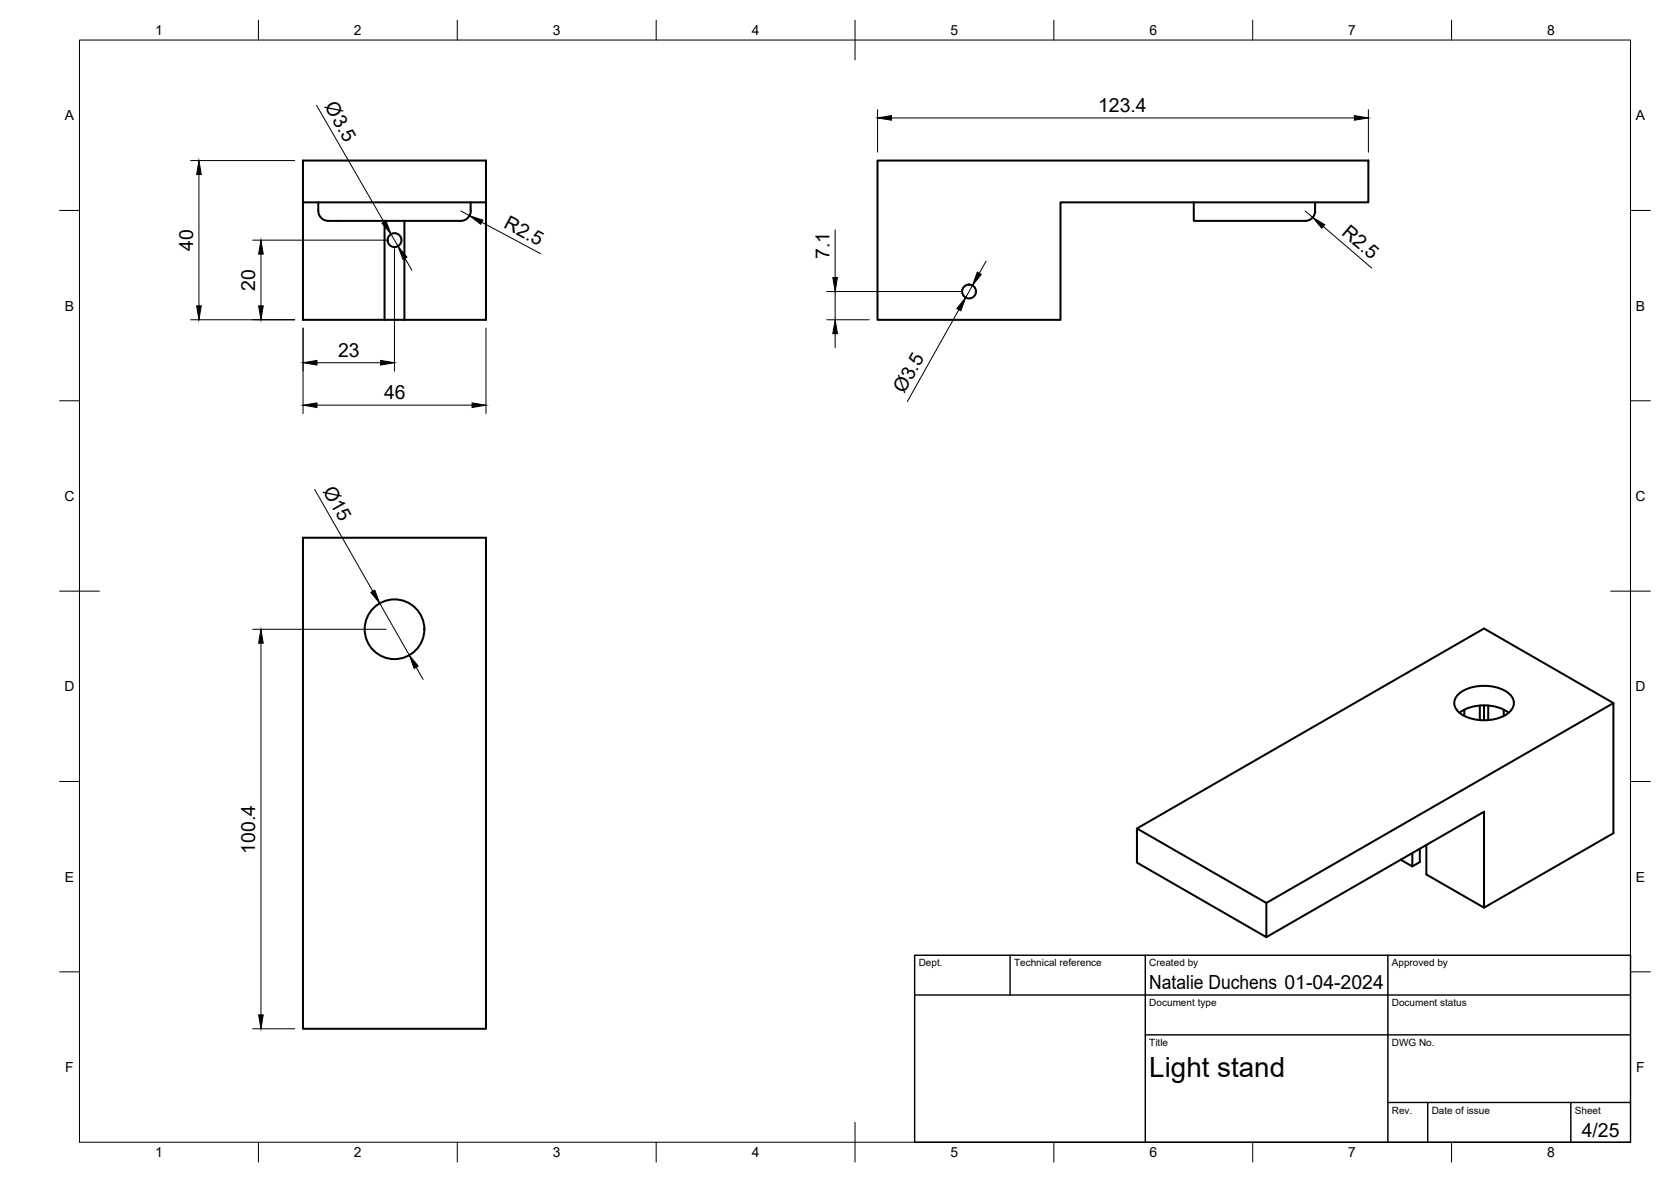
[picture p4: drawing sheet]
<svg xmlns="http://www.w3.org/2000/svg" width="420mm" height="297mm" viewBox="0 0 420 297" stroke-linecap="round" stroke-linejoin="round" font-family="sans-serif">
<defs><g id="words">
<text font-size="7" x="289" y="270.6">Light stand</text>
<g font-size="4.9">
<text x="81.5" y="26.7" transform="rotate(60 81.5 26.7)">Ø3.5</text>
<text x="276.1" y="28.2">123.4</text>
<text x="126.5" y="57" transform="rotate(28 126.5 57)">R2.5</text>
<text x="337.1" y="58.7" transform="rotate(41 337.1 58.7)">R2.5</text>
<text x="48.6" y="63" transform="rotate(-90 48.6 63)">40</text>
<text x="208.6" y="65.1" transform="rotate(-90 208.6 65.1)">7.1</text>
<text x="64.2" y="73" transform="rotate(-90 64.2 73)">20</text>
<text x="85" y="89.7">23</text>
<text x="96.6" y="100.4">46</text>
<text x="227.4" y="99.1" transform="rotate(-61 227.4 99.1)">Ø3.5</text>
<text x="81.1" y="123.3" transform="rotate(60 81.1 123.3)">Ø15</text>
<text x="64.2" y="214.6" transform="rotate(-90 64.2 214.6)">100.4</text>
<text x="289" y="248.5">Natalie Duchens 01-04-2024</text>
<text x="397.7" y="285.7">4/25</text>
</g>
<g font-size="3.5">
<text x="39" y="8.8">1</text>
<text x="89" y="8.8">2</text>
<text x="139" y="8.8">3</text>
<text x="189" y="8.8">4</text>
<text x="239" y="8.8">5</text>
<text x="289" y="8.8">6</text>
<text x="339" y="8.8">7</text>
<text x="389" y="8.8">8</text>
<text x="16.3" y="30.2">A</text>
<text x="411.3" y="30.2">A</text>
<text x="16.3" y="78">B</text>
<text x="411.3" y="78">B</text>
<text x="16.2" y="125.9">C</text>
<text x="411.2" y="125.9">C</text>
<text x="16.2" y="173.7">D</text>
<text x="411.2" y="173.7">D</text>
<text x="16.3" y="221.6">E</text>
<text x="411.3" y="221.6">E</text>
<text x="16.4" y="269.4">F</text>
<text x="411.4" y="269.4">F</text>
<text x="39" y="290.8">1</text>
<text x="89" y="290.8">2</text>
<text x="139" y="290.8">3</text>
<text x="189" y="290.8">4</text>
<text x="239" y="290.8">5</text>
<text x="289" y="290.8">6</text>
<text x="339" y="290.8">7</text>
<text x="389" y="290.8">8</text>
</g>
<g font-size="2.5">
<text x="231" y="242.9">Dept.</text>
<text x="255" y="242.9">Technical reference</text>
<text x="289" y="242.9">Created by</text>
<text x="350" y="242.9">Approved by</text>
<text x="289" y="252.8">Document type</text>
<text x="350" y="252.8">Document status</text>
<text x="289" y="262.9">Title</text>
<text x="350" y="262.9">DWG No.</text>
<text x="350" y="279.9">Rev.</text>
<text x="360" y="279.9">Date of issue</text>
<text x="396" y="279.9">Sheet</text>
</g>
</g></defs>
<!-- layer: Visible -->
<g fill="none" stroke="#000" stroke-width=".51">
<path d="M76.2 50.8h46v-10.4h-46v40h46v-29.6M80 50.8a4.1 4.1 0 0 0 1 4.2 4.9 4.9 0 0 0 4 .5h28.3a4.9 4.9 0 0 0 4.1-.5 2.5 2.5 0 0 0 1-2l-.1-2.2M96.7 55.5v24.9M101.7 55.5v24.9M220.6 40.4h123.5v10.4h-77.4v29.6h-46.1zM300.2 50.8v4.7h28a2.51 2.51 0 0 0 2.5-2.5M330.7 50.8v2.2M76.2 135.1h46v123.4h-46zM366.4 174.7a10.6 10.6 0 0 1 10.3-1.8 4.9 4.9 0 0 1 4 3.8 4.2 4.2 0 0 1-3.1 3.5 11.5 11.5 0 0 1-10.5-1 2.92 2.92 0 0 1-.7-4.5zM367 179.1a11.1 11.1 0 0 1 12.3 0M368.2 178.4v1.5M372.1 177.3v3.7"/>
<path d="M373.1 177.3v3.7M374.2 177.3v3.7M378.1 178.4v1.5M405.7 176.7l-87.3 50.2-32.5-18.7 87.2-50.2 32.6 18.7v32.7l-32.6 18.7-14.5-8.3v-7.5M285.9 208.2v8.6l32.5 18.7v-8.6M355.1 214.4v3.3M357 213.3v3.3l-1.9 1.1-2.9-1.6M373.1 228.1v-24.1l-54.7 31.5"/>
<circle cx="99.2" cy="60.3" r="1.75"/>
<circle cx="243.7" cy="73.3" r="1.75"/>
<circle cx="99.2" cy="158.1" r="7.5"/>
</g>
<!-- layer: BORDER -->
<g fill="none" stroke="#000" stroke-width=".25">
<path d="M20 10.1h390v276.9h-390zM65 5.1v5M115 5.1v5M165 5.1v5M215 5.1v10M265 5.1v5M315 5.1v5M365 5.1v5M15 52.9h5M410 52.9h5M15 100.7h5M410 100.7h5"/>
<path d="M15 148.6h10M405 148.6h10M15 196.4h5M410 196.4h5M15 244.2h5M410 244.2h5M65 287v5M115 287v5M165 287v5M215 282.1v9.9M265 287v5M315 287v5"/>
<path d="M365 287v5"/>
</g>
<!-- layer: TITLEBLOCK -->
<path d="M230 240.1h180v46.9h-180zM230 250h180M254 240.1v9.9M288 240.1v46.9M349 240.1v46.9M288 260.1h122M349 277.1h61M359 277.1v9.9M395 277.1v9.9" fill="none" stroke="#000" stroke-width=".36"/>
<!-- layer: FD_Dimensions -->
<g fill="none" stroke="#000" stroke-width=".25">
<path d="M79.6 26.5l17 29.3M220.7 27.5v10.8M224.2 29.6h116.4M344.1 27.5v10.8M47.9 40.4h26.2M50 43.9v33M98.3 58.9l1.8 3M115.8 53l2.2 1.2M118.2 52.1l.1 1.4-.6 1.2M121.1 55.8l14.9 8M210 57.8v12M328.2 53l1.9 1.6"/>
<path d="M329.9 54.9l-1 .5-.7 .1M332.7 56.9l12.2 10.5M63.5 60.4h33.6M65.6 63.9v13M99.2 62.4v30.9M101.8 64.9l1.8 3M207.9 73.3h33.7M210 73.3v7.1M241.1 77.8l-13 23.1M244.5 71.7l-1.7 3.1M247.9 65.6l-1.7 3.1M47.9 80.4h26.2"/>
<path d="M76.2 82.5v21.4M79.7 91.2h16M122.2 82.5v21.4M207.9 80.4h10.7M210 83.8v3.6M79.7 101.8h39M79.1 123l14.6 25.6M63.5 158.1h33.6M95.5 151.6l7.4 13M65.6 161.6v93.4M104.6 167.7l1.8 3M63.5 258.5h10.6"/>
</g>
<g fill="#000" stroke="#000" stroke-width=".25">
<path d="M220.7 29.6l3.5-.6v1.2zM340.6 29l3.5 .6-3.5 .6zM50 40.4l.6 3.5h-1.2zM96.1 56.1l1-.6 1.2 3.4zM118 54.2l3.4 1.1-.5 1.1zM330.1 54.6l3 1.9-.8 .8zM49.4 76.9h1.2l-.6 3.5zM65 76.9h1.2l-.6 3.5zM65.6 60.4l.6 3.5h-1.2zM100.1 61.9l2.2 2.7-1 .6zM209.4 69.8h1.2l-.6 3.5zM242.8 74.8l-1.2 3.3-1-.6z"/>
<path d="M245.7 68.4l1 .6-2.2 2.7zM76.2 91.2l3.5-.6v1.1zM95.7 90.6l3.5 .6-3.5 .5zM210 80.4l.6 3.4h-1.2zM76.2 101.8l3.5-.6v1.2zM118.7 101.2l3.5 .6-3.5 .6zM93.2 148.9l1-.6 1.3 3.3zM65.6 158.1l.6 3.5h-1.2zM102.9 164.6l2.3 2.8-1.1 .6zM65 255h1.2l-.6 3.5z"/>
</g>
<use href="#words"/>
</svg>
